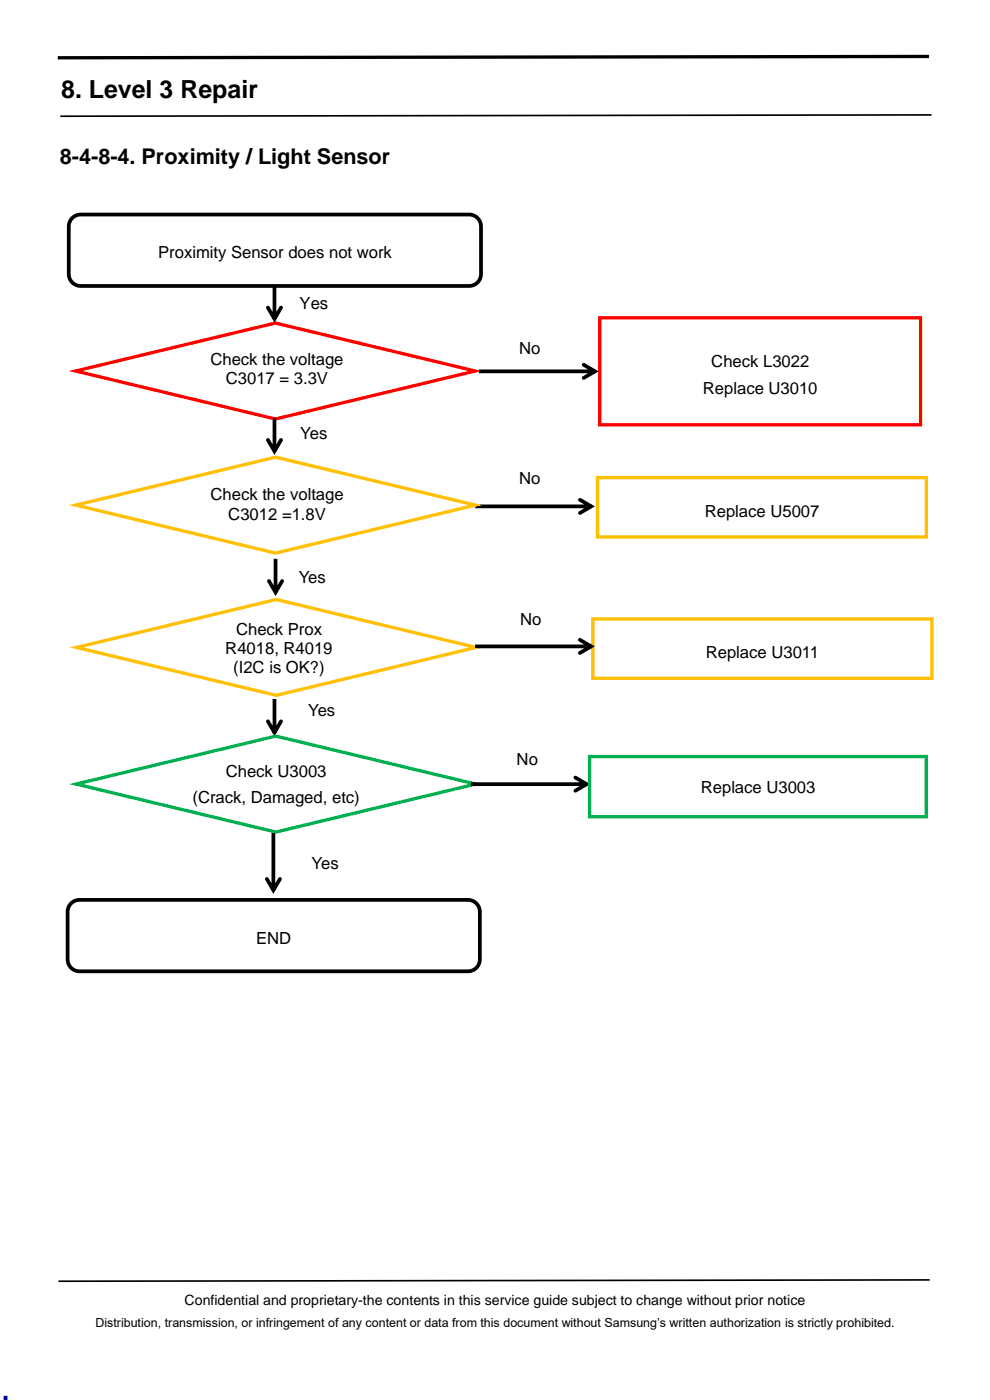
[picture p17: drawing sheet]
<svg xmlns="http://www.w3.org/2000/svg" width="210mm" height="297mm" viewBox="0 0 210 297" stroke-linecap="round" stroke-linejoin="round" font-family="sans-serif">
<defs><g id="words">
<text font-size="8.5" fill="#00f" x="0" y="297">.</text>
<text font-size="5.3" x="13" y="20.7">8. Level 3 Repair</text>
<text font-size="4.6" x="12.7" y="34.7">8-4-8-4. Proximity / Light Sensor</text>
<g font-size="3.5">
<text x="33.5" y="54.8">Proximity Sensor does not work</text>
<text x="63.5" y="65.6">Yes</text>
<text x="64.3" y="69.6">No</text>
<text x="44.6" y="77.4">Check the voltage</text>
<text x="110.1" y="75">No</text>
<text x="150.9" y="78">Check L3022</text>
<text x="47.9" y="81.4">C3017 = 3.3V</text>
<text x="149.1" y="83.6">Replace U3010</text>
<text x="63.7" y="93.2">Yes</text>
<text x="44.7" y="106.2">Check the voltage</text>
<text x="110.1" y="102.6">No</text>
<text x="48.4" y="110.2">C3012 =1.8V</text>
<text x="149.5" y="109.6">Replace U5007</text>
<text x="63.4" y="123.6">Yes</text>
<text x="64" y="127.7">No</text>
<text x="50.1" y="134.6">Check Prox</text>
<text x="110.3" y="132.6">No</text>
<text x="47.8" y="138.7">R4018, R4019</text>
<text x="49.5" y="142.8">(I2C is OK?)</text>
<text x="149.7" y="139.6">Replace U3011</text>
<text x="65.4" y="151.9">Yes</text>
<text x="47.9" y="164.8">Check U3003</text>
<text x="109.6" y="162.2">No</text>
<text x="40.8" y="170.4">(Crack, Damaged, etc)</text>
<text x="148.7" y="168.1">Replace U3003</text>
<text x="66.1" y="184.3">Yes</text>
<text x="54.3" y="200.2">END</text>
</g>
<text font-size="3" x="39.2" y="276.8">Confidential and proprietary-the contents in this service guide subject to change without prior notice</text>
<text font-size="2.6" x="20.2" y="281.4">Distribution, transmission, or infringement of any content or data from this document without Samsung’s written authorization is strictly prohibited.</text>
</g></defs>
<path d="M197.6 24.4l-184.8 .3M197.2 271.5l-184.8 .3" fill="none" stroke="#000" stroke-width=".35"/>
<path d="M197.1 12l-184.8 .3" fill="none" stroke="#000" stroke-width=".71" stroke-linecap="butt"/>
<path d="M57.8 148.3h.8v7.1h-.8zM56.6 152.7l.6 .1 1.4 2.4h-.7l1.4-2.4a.4 .4 0 0 1 .5-.1 .4 .4 0 0 1 .2 .5l-1.8 3-1.7-3z" fill="#000"/>
<path d="M31.4 70.9h54.7v14.5h-54.7z" fill-rule="evenodd" fill="#fff"/>
<path d="M16.1 78.7l42.3-10.2 42.4 10.2-42.4 10.2z" fill="none" stroke="#f00" stroke-width=".71" stroke-linecap="butt"/>
<g fill="#000">
<path d="M57.8 88.6h.8v7.1h-.8zM56.6 93l.6 .1 1.4 2.4h-.7l1.4-2.4a.4 .4 0 0 1 .5-.1 .4 .4 0 0 1 .2 .5l-1.8 3-1.7-3z"/>
<path d="M57.6 176.7h.8v12.2h-.8zM56.4 186.1l.5 .2 1.4 2.4h-.6l1.3-2.4a.4 .4 0 0 1 .6-.2 .4 .4 0 0 1 .1 .6l-1.7 2.9-1.7-2.9z"/>
</g>
<path d="M15.3 191.5l1-.5 .6-.1h82.4a2.53 2.53 0 0 1 2.5 2.5v10.1a2.52 2.52 0 0 1-2.5 2.6h-82.4a2.52 2.52 0 0 1-2.6-2.6v-10.1a2.52 2.52 0 0 1 1-1.9z" fill="none" stroke="#000" stroke-width=".79" stroke-linecap="butt"/>
<path d="M31.8 129.5h54.7v16h-54.7z" fill-rule="evenodd" fill="#fff"/>
<path d="M16.2 137.4l42.4-10.2 42.4 10.2-42.4 10.1zM125.8 131.3h71.9v12.6h-71.9z" fill="none" stroke="#ffc000" stroke-width=".71" stroke-linecap="butt"/>
<g fill="#000">
<path d="M101.6 78.4h24.6v.8h-24.6zM123.5 77.2l.5-.1 3 1.7-3 1.7a.4 .4 0 0 1-.5-.1 .4 .4 0 0 1 .1-.6l2.4-1.4v.7l-2.4-1.4z"/>
<path d="M100.8 107h24.6v.8h-24.6zM122.7 105.8l.5-.1 3 1.7-3 1.8a.4 .4 0 0 1-.5-.2 .4 .4 0 0 1 .1-.5l2.4-1.4v.7l-2.4-1.4z"/>
</g>
<path d="M127.2 67.4h68.1v22.7h-68.1z" fill="none" stroke="#f00" stroke-width=".71" stroke-linecap="butt"/>
<path d="M23.9 157.6h69.3v16h-69.3z" fill-rule="evenodd" fill="#fff"/>
<path d="M16.1 166.3l42.4-10.1 42.4 10.1-42.4 10.2z" fill="none" stroke="#00b050" stroke-width=".71" stroke-linecap="butt"/>
<path d="M15.5 46.1l1-.5 .6-.1h82.4a2.53 2.53 0 0 1 2.5 2.5v10.1a2.52 2.52 0 0 1-2.5 2.6h-82.4a2.52 2.52 0 0 1-2.5-2.6v-10.1a2.52 2.52 0 0 1 .9-1.9z" fill="none" stroke="#000" stroke-width=".79" stroke-linecap="butt"/>
<path d="M57.8 60.5h.8v7.1h-.8zM56.6 64.9l.6 .2 1.4 2.3h-.7l1.4-2.3a.4 .4 0 0 1 .5-.2 .4 .4 0 0 1 .2 .6l-1.8 2.9-1.7-2.9z" fill="#000"/>
<path d="M31.4 99h54.8v16h-54.8z" fill-rule="evenodd" fill="#fff"/>
<path d="M16.1 107.2l42.4-10.2 42.3 10.2-42.3 10.1zM126.8 101.3h69.7v12.6h-69.7z" fill="none" stroke="#ffc000" stroke-width=".71" stroke-linecap="butt"/>
<g fill="#000">
<path d="M58.1 118.5h.8v7.2h-.8zM56.9 122.9l.5 .2 1.4 2.4h-.7l1.4-2.4a.4 .4 0 0 1 .5-.2 .4 .4 0 0 1 .2 .6l-1.7 2.9-1.8-2.9z"/>
<path d="M100.8 136.7h24.6v.8h-24.6zM122.7 135.5l.5-.1 3 1.7-3 1.8a.4 .4 0 0 1-.5-.2 .4 .4 0 0 1 .1-.5l2.4-1.4v.7l-2.4-1.4z"/>
<path d="M99.8 166h24.6v.8h-24.6zM121.7 164.8l.6-.2 2.9 1.8-2.9 1.7a.4 .4 0 0 1-.6-.2 .4 .4 0 0 1 .2-.5l2.4-1.4v.7l-2.4-1.4z"/>
</g>
<path d="M125.1 160.5h71.4v12.8h-71.4z" fill="none" stroke="#00b050" stroke-width=".71" stroke-linecap="butt"/>
<use href="#words"/>
</svg>
